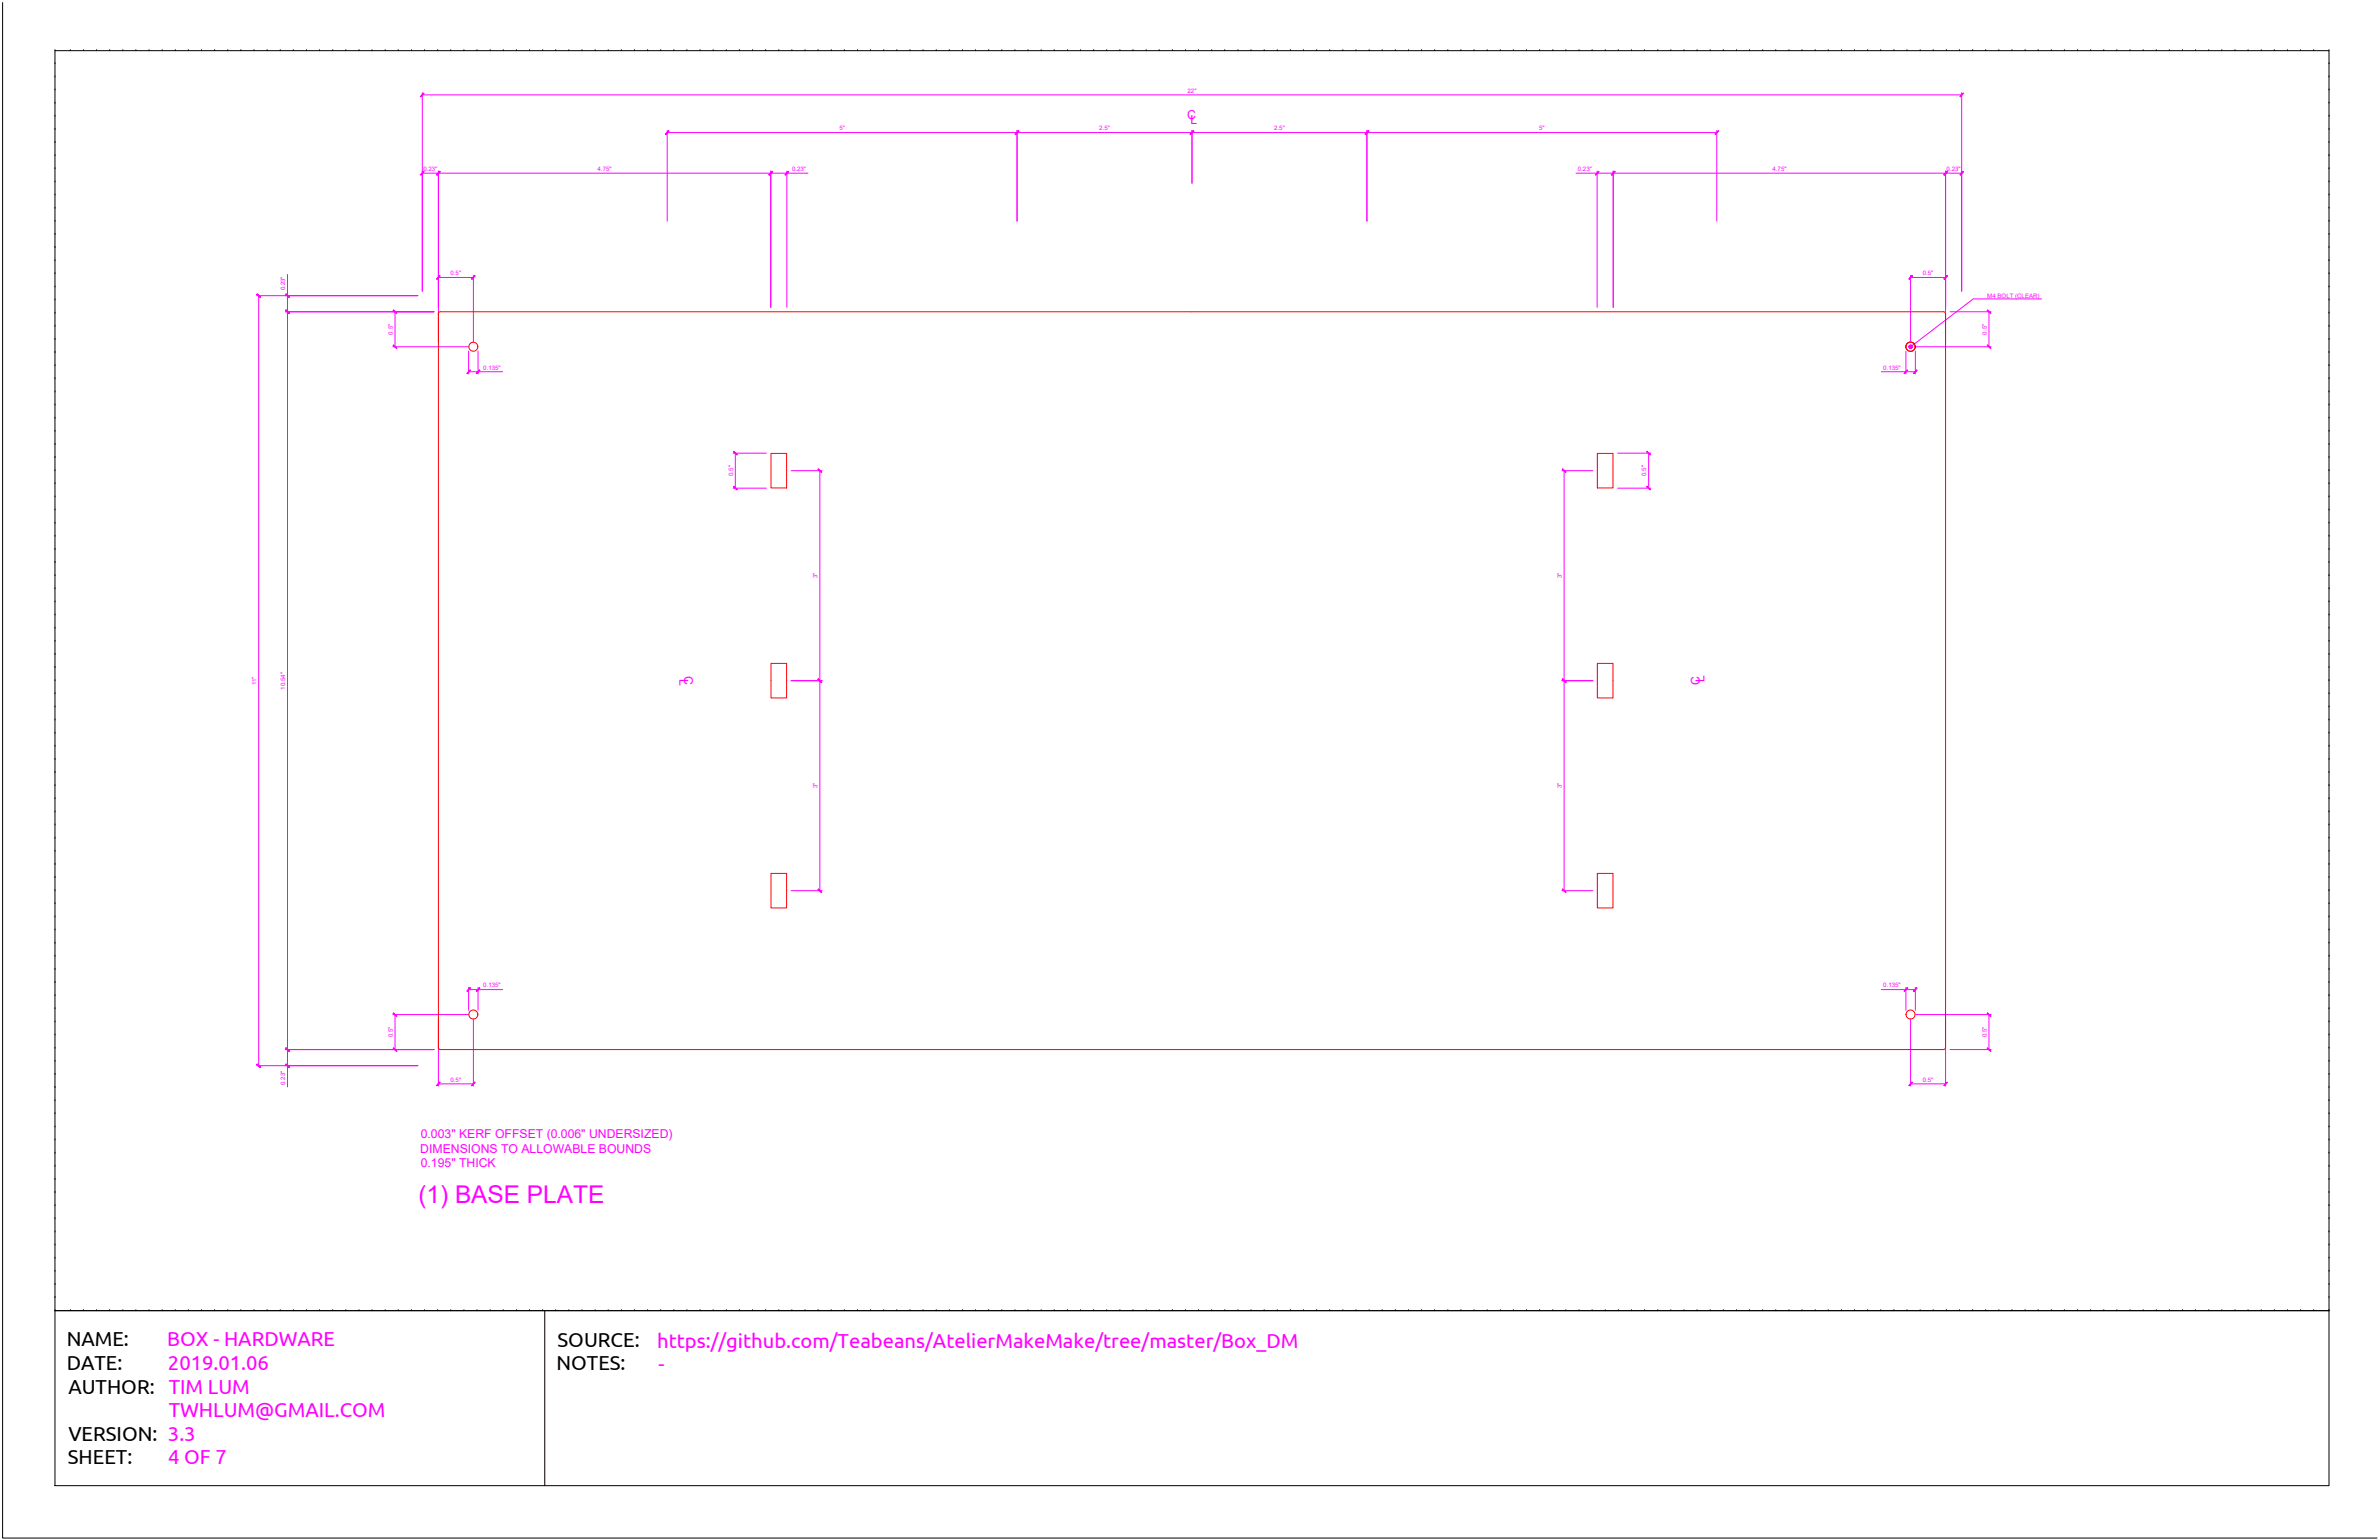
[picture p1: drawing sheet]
<svg xmlns="http://www.w3.org/2000/svg" width="864mm" height="559mm" viewBox="0 0 864 559" stroke-linecap="round" stroke-linejoin="round" font-family="sans-serif">
<defs><g id="words">
<text font-size="8.9" fill="#f0f" x="151.9" y="436.4">(1) BASE PLATE</text>
<g font-size="7.3">
<text x="24.2" y="488.5">NAME:</text>
<text x="202.4" y="488.7">SOURCE:</text>
<text x="24.2" y="497">DATE:</text>
<text x="202" y="497.3">NOTES:</text>
<text x="24.8" y="505.6">AUTHOR: TIM LUM</text>
<text x="24.8" y="522.7">VERSION: 3.3</text>
<text x="24.7" y="531.3">SHEET:</text>
</g>
<g font-size="7.3" fill="#f0f">
<text x="60.7" y="488.6">BOX - HARDWARE</text>
<text x="238.6" y="489.1">https://github.com/Teabeans/AtelierMakeMake/tree/master/Box_DM</text>
<text x="61" y="497.2">2019.01.06</text>
<text x="239" y="497.6">-</text>
<text x="61.3" y="514.2">TWHLUM@GMAIL.COM</text>
<text x="61.1" y="531.4">4 OF 7</text>
</g>
<g font-size="4.4" fill="#f0f">
<text x="431" y="43.2">C</text>
<text x="432.2" y="44.8">L</text>
<text x="248.3" y="245.3" transform="rotate(90 248.3 245.3)">C</text>
<text x="246.6" y="246.4" transform="rotate(90 246.6 246.4)">L</text>
<text x="617.1" y="248.7" transform="rotate(-90 617.1 248.7)">C</text>
<text x="618.8" y="247.5" transform="rotate(-90 618.8 247.5)">L</text>
<text x="152.8" y="412.9">0.003&quot; KERF OFFSET (0.006&quot; UNDERSIZED)</text>
<text x="152.6" y="418.3">DIMENSIONS TO ALLOWABLE BOUNDS</text>
<text x="152.8" y="423.6">0.195&quot; THICK</text>
</g>
<g font-size="2.2" fill="#f0f">
<text x="431.1" y="33.6">22&quot;</text>
<text x="304.7" y="47.3">5&quot;</text>
<text x="399" y="47.3">2.5&quot;</text>
<text x="462.5" y="47.3">2.5&quot;</text>
<text x="558.7" y="47.3">5&quot;</text>
<text x="153.7" y="62">0.23&quot;</text>
<text x="216.9" y="62">4.75&quot;</text>
<text x="287.5" y="62">0.23&quot;</text>
<text x="572.8" y="62">0.23&quot;</text>
<text x="643.4" y="62">4.75&quot;</text>
<text x="706.6" y="62">0.23&quot;</text>
<text x="163.5" y="99.8">0.5&quot;</text>
<text x="698" y="99.8">0.5&quot;</text>
<text x="103.6" y="105.4" transform="rotate(-90 103.6 105.4)">0.23&quot;</text>
<text x="721.4" y="108">M4 BOLT (CLEAR)</text>
<text x="142.6" y="121.4" transform="rotate(-90 142.6 121.4)">0.5&quot;</text>
<text x="721.2" y="121.4" transform="rotate(-90 721.2 121.4)">0.5&quot;</text>
<text x="175.4" y="134.1">0.135&quot;</text>
<text x="683.7" y="134.1">0.135&quot;</text>
<text x="266.1" y="172.7" transform="rotate(-90 266.1 172.7)">0.5&quot;</text>
<text x="597.6" y="172.7" transform="rotate(-90 597.6 172.7)">0.5&quot;</text>
<text x="296.8" y="209.9" transform="rotate(-90 296.8 209.9)">3&quot;</text>
<text x="567" y="209.9" transform="rotate(-90 567 209.9)">3&quot;</text>
<text x="93.1" y="248.7" transform="rotate(-90 93.1 248.7)">11&quot;</text>
<text x="103.6" y="250.2" transform="rotate(-90 103.6 250.2)">10.54&quot;</text>
<text x="296.8" y="286.1" transform="rotate(-90 296.8 286.1)">3&quot;</text>
<text x="567" y="286.1" transform="rotate(-90 567 286.1)">3&quot;</text>
<text x="175.4" y="358.2">0.135&quot;</text>
<text x="683.7" y="358.2">0.135&quot;</text>
<text x="142.6" y="376.4" transform="rotate(-90 142.6 376.4)">0.5&quot;</text>
<text x="721.2" y="376.4" transform="rotate(-90 721.2 376.4)">0.5&quot;</text>
<text x="103.6" y="393.7" transform="rotate(-90 103.6 393.7)">0.23&quot;</text>
<text x="163.5" y="392.5">0.5&quot;</text>
<text x="698" y="392.5">0.5&quot;</text>
</g>
</g></defs>
<!-- layer: ANNO -->
<g fill="none" stroke="#f0f" stroke-width=".36">
<path d="M153.3 33.6v72.1M153.3 34.4h558.8M712.1 33.6v72.1M242.2 48.1h381M242.2 47.3v33M369.2 47.3v33M432.7 47.3v19.2M496.2 47.3v33M623.2 47.3v33M153.3 62.8h140M159.1 62.1v62.1M279.8 62.1v49.4"/>
<path d="M285.6 62.1v49.4M572.1 62.8h140M579.8 62.1v49.4M585.6 62.1v49.4M706.3 62.1v62.1M104.4 99.6v294.8M171.8 99.9v24.3M693.6 99.9v24.3M93.1 107.3h58.6M93.9 107.3v279.4M103.6 113.1h53.9M143.4 113.1v12.7"/>
<path d="M159.1 100.7h12.7M693.6 100.7h12.7M707.9 113.1h14.9M722 113.1v12.7M142.6 125.8h27.6M170.1 134.9h12.4M170.1 127.4v8.3M173.5 127.4v8.3M682.9 134.9h12.4M691.9 127.4v8.3M695.2 125.8h27.6M695.3 127.4v8.3"/>
<path d="M266.1 164.4h12.1M266.1 177.1h12.1M266.9 164.4v12.7M287.2 170.8h11.2M297.6 170.8v152.4M567 170.8h11.2M567.8 170.8v152.4M587.2 164.4h12.1M587.2 177.1h12.1M598.5 164.4v12.7M287.2 247h11.2M567 247h11.2"/>
<path d="M287.2 323.2h11.2M567 323.2h11.2M170.1 359.1h12.4M170.1 358.3v8.3M173.5 358.3v8.3M682.9 359.1h12.4M691.9 358.3v8.3M695.3 358.3v8.3M142.6 368.1h27.6M143.4 368.1v12.7M159.1 369.8v24.3M171.8 369.8v24.3"/>
<path d="M693.6 369.8v24.3M695.2 368.1h27.6M706.3 369.8v24.3M722 368.1v12.7M93.1 386.7h58.6M103.6 380.8h53.9M159.1 393.3h12.7M693.6 393.3h12.7M707.9 380.8h14.9"/>
</g>
<!-- layer: 0 -->
<g fill="#f0f" stroke="#f0f" stroke-width=".36">
<path d="M153.8 33.8l-1 1.3zM152.6 35l1.2-1.2z"/>
<path d="M711.5 35l1.2-1.2zM712.7 33.8l-1.1 1.3z"/>
<path d="M153.8 62.2l-1 1.3zM152.6 63.4l1.2-1.2z"/>
<path d="M158.5 63.4l1.2-1.2zM159.7 62.2l-1.1 1.3z"/>
<path d="M706.8 62.2l-1 1.3zM706.8 62.2l-1 1.3z"/>
<path d="M711.5 63.4l1.2-1.2zM712.7 62.2l-1.1 1.3z"/>
<path d="M432 48.7l1.3-1.2zM433.3 47.5l-1.1 1.3z"/>
<path d="M369.7 47.5l-1 1.3zM369.7 47.5l-1 1.3z"/>
<path d="M368.5 48.7l1.2-1.2zM369.7 47.5l-1 1.3z"/>
<path d="M242.7 47.5l-1 1.3zM242.7 47.5l-1 1.3z"/>
<path d="M433.3 47.5l-1.1 1.3zM432 48.7l1.3-1.2z"/>
<path d="M495.6 48.7l1.2-1.2zM496.8 47.5l-1.1 1.3z"/>
<path d="M496.8 47.5l-1.1 1.3zM496.8 47.5l-1.1 1.3z"/>
<path d="M623.8 47.5l-1.1 1.3zM623.8 47.5l-1.1 1.3z"/>
<path d="M280.3 62.2l-1.1 1.3zM279.1 63.4l1.2-1.2z"/>
<path d="M285 63.4l1.1-1.2zM286.1 62.2l-1 1.3z"/>
<path d="M279.1 63.4l1.2-1.2zM280.3 62.2l-1.1 1.3z"/>
<path d="M159.7 62.2l-1.1 1.3zM158.5 63.4l1.2-1.2z"/>
<path d="M585 63.4l1.2-1.2zM586.2 62.2l-1.1 1.3z"/>
<path d="M580.3 62.2l-1 1.3zM579.1 63.4l1.2-1.2z"/>
<path d="M586.2 62.2l-1.1 1.3zM585 63.4l1.2-1.2z"/>
<path d="M706.8 62.2l-1 1.3zM706.8 62.2l-1 1.3z"/>
<path d="M103.7 112.6l1.3 1zM103.7 112.6l1.3 1z"/>
<path d="M103.9 380.2l1.1 1.2zM103.7 380.3l1.3 1.1z"/>
<path d="M103.9 112.5l1.1 1.1zM103.7 112.6l1.3 1z"/>
<path d="M103.7 106.7l1.3 1.1zM103.9 106.6l1.1 1.2z"/>
<path d="M93.2 106.7l1.3 1.1zM93.4 106.6l1.1 1.2z"/>
<path d="M93.4 386.1l1.1 1.1zM93.2 386.2l1.3 1z"/>
<path d="M103.7 380.3l1.3 1.1zM103.7 380.3l1.3 1.1z"/>
<path d="M103.9 386.1l1.1 1.1zM103.7 386.2l1.3 1z"/>
<path d="M693.1 126.2l.2 .2 .3-.6zM693.6 125.8v.6h-.3zM693.6 125.8v.6l.3-.1z"/>
<path d="M693.6 125.8l.3 .5 .2-.3zM693.6 125.8l.6-.1-.1 .3zM693.6 125.8l.6-.1-.2-.3z"/>
<path d="M693.8 125.3l-.2 .5 .4-.4zM693.5 125.2l.3 .1-.2 .5zM693.2 125.4l.4 .4-.1-.6z"/>
<path d="M693.2 125.4l-.2 .2 .6 .2zM693 125.6l.6 .2-.6 .1zM693 125.9l.1 .3 .5-.4z"/>
<path d="M694.1 100l-1 1.3zM694.1 100l-1 1.3z"/>
<path d="M706.8 100l-1 1.3zM706.8 100l-1 1.3z"/>
<path d="M721.4 112.6l1.3 1zM721.4 112.6l1.3 1z"/>
<path d="M721.4 125.3l1.3 1zM721.4 125.3l1.3 1z"/>
<path d="M694.6 135.4l1.2-1.1zM695.8 134.3l-1.1 1.3z"/>
<path d="M692.4 134.3l-1.1 1.3zM692.4 134.3l-1.1 1.3z"/>
<path d="M171.2 101.2l1.2-1.2zM172.4 100l-1.1 1.3z"/>
<path d="M159.7 100l-1.1 1.3zM158.5 101.2l1.2-1.2z"/>
<path d="M142.7 112.6l1.3 1zM142.7 112.6l1.3 1z"/>
<path d="M142.8 125.2l1.2 1.1zM142.7 125.3l1.3 1z"/>
<path d="M170.7 134.3l-1.1 1.3zM170.7 134.3l-1.1 1.3z"/>
<path d="M172.9 135.4l1.2-1.1zM174.1 134.3l-1.1 1.3z"/>
<path d="M694.1 392.7l-1 1.3zM694.1 392.7l-1 1.3z"/>
<path d="M706.8 392.7l-1 1.3zM706.8 392.7l-1 1.3z"/>
<path d="M721.4 380.3l1.3 1.1zM721.4 380.3l1.3 1.1z"/>
<path d="M721.4 367.6l1.3 1.1zM721.4 367.6l1.3 1.1z"/>
<path d="M694.6 359.6l1.2-1.2zM695.8 358.4l-1.1 1.3z"/>
<path d="M692.4 358.4l-1.1 1.3zM692.4 358.4l-1.1 1.3z"/>
<path d="M171.2 393.8l1.2-1.1zM172.4 392.7l-1.1 1.3z"/>
<path d="M159.7 392.7l-1.1 1.3zM159.7 392.7l-1.1 1.3z"/>
<path d="M142.8 380.2l1.2 1.2zM142.7 380.3l1.3 1.1z"/>
<path d="M142.7 367.6l1.3 1.1zM142.7 367.6l1.3 1.1z"/>
<path d="M170.7 358.4l-1.1 1.3zM170.7 358.4l-1.1 1.3z"/>
<path d="M172.9 359.6l1.2-1.2zM174.1 358.4l-1.1 1.3z"/>
<path d="M597.8 163.9l1.3 1zM597.8 163.9l1.3 1z"/>
<path d="M597.9 176.5l1.2 1.1zM597.8 176.6l1.3 1z"/>
<path d="M567.2 170.2l1.3 1.1zM567.2 170.2l1.3 1.1z"/>
<path d="M567.3 246.3l1.2 1.2zM567.2 246.4l1.3 1.1z"/>
<path d="M567.2 246.4l1.3 1.1zM567.2 246.4l1.3 1.1z"/>
<path d="M567.2 322.7l1.3 1zM567.2 322.7l1.3 1z"/>
<path d="M266.3 163.9l1.3 1zM266.4 163.8l1.2 1.1z"/>
<path d="M266.4 176.5l1.2 1.1zM266.3 176.6l1.3 1z"/>
<path d="M296.9 170.2l1.4 1.1zM297.1 170.1l1.2 1.2z"/>
<path d="M297.1 246.3l1.2 1.2zM296.9 246.4l1.4 1.1z"/>
<path d="M296.9 246.4l1.4 1.1zM297.1 246.3l1.2 1.2z"/>
<path d="M297.1 322.6l1.2 1.1zM296.9 322.7l1.4 1z"/>
</g>
<path d="M741.1 108.5h-24.8l-22.3 16.9" fill="none" stroke="#f0f" stroke-width=".36"/>
<g fill="none" stroke="#000" stroke-width=".36">
<path d="M.9 .9v557.2h862M20 18.4h.1M20 18.4h825.5v457.2h-825.5zM25.5 18.4h.1M30.3 18.4h.1M35.1 18.4h.1M39.8 18.4h.1M44.6 18.4h.1M49.3 18.4h.1M54.1 18.4h.1M58.9 18.4h.1M63.6 18.4h.1"/>
<path d="M68.4 18.4h.1M73.2 18.4h.1M77.9 18.4h.1M82.7 18.4h.1M87.4 18.4h.1M92.2 18.4h.1M97 18.4h.1M101.7 18.4h.1M106.5 18.4h.1M111.3 18.4h.1M116 18.4h.1M120.8 18.4h.1"/>
<path d="M125.5 18.4h.1M130.3 18.4h.1M135.1 18.4h.1M139.8 18.4h.1M144.6 18.4h.1M149.4 18.4h.1M154.1 18.4h.1M158.9 18.4h.1M163.6 18.4h.1M168.4 18.4h.1M173.2 18.4h.1M177.9 18.4h.1"/>
<path d="M182.7 18.4h.1M187.5 18.4h.1M192.2 18.4h.1M197 18.4h.1M201.7 18.4h.1M206.5 18.4h.1M211.3 18.4h.1M216 18.4h.1M220.8 18.4h.1M225.6 18.4h.1M230.3 18.4h.1M235.1 18.4h.1"/>
<path d="M239.8 18.4h.1M244.6 18.4h.1M249.4 18.4h.1M254.1 18.4h.1M258.9 18.4h.1M263.7 18.4h.1M268.4 18.4h.1M273.2 18.4h.1M277.9 18.4h.1M282.7 18.4h.1M287.5 18.4h.1M292.2 18.4h.1"/>
<path d="M297 18.4h.1M301.8 18.4h.1M306.5 18.4h.1M311.3 18.4h.1M316 18.4h.1M320.8 18.4h.1M325.6 18.4h.1M330.3 18.4h.1M335.1 18.4h.1M339.9 18.4h.1M344.6 18.4h.1M349.4 18.4h.1"/>
<path d="M354.1 18.4h.1M358.9 18.4h.1M363.7 18.4h.1M368.4 18.4h.1M373.2 18.4h.1M378 18.4h.1M382.7 18.4h.1M387.5 18.4h.1M392.2 18.4h.1M397 18.4h.1M401.8 18.4h.1M406.5 18.4h.1"/>
<path d="M411.3 18.4h.1M416.1 18.4h.1M420.8 18.4h.1M425.6 18.4h.1M430.3 18.4h.1M435.1 18.4h.1M439.9 18.4h.1M444.6 18.4h.1M449.4 18.4h.1M454.1 18.4h.1M458.9 18.4h.1M463.6 18.4h.1"/>
<path d="M468.4 18.4h.1M473.2 18.4h.1M478 18.4h.1M482.7 18.4h.1M487.5 18.4h.1M492.2 18.4h.1M497 18.4h.1M501.7 18.4h.1M506.5 18.4h.1M511.3 18.4h.1M516.1 18.4h.1M520.8 18.4h.1"/>
<path d="M525.6 18.4h.1M530.3 18.4h.1M535.1 18.4h.1M539.8 18.4h.1M544.6 18.4h.1M549.4 18.4h.1M554.2 18.4h.1M558.9 18.4h.1M563.7 18.4h.1M568.4 18.4h.1M573.2 18.4h.1M577.9 18.4h.1"/>
<path d="M582.7 18.4h.1M587.5 18.4h.1M592.3 18.4h.1M597 18.4h.1M601.8 18.4h.1M606.5 18.4h.1M611.3 18.4h.1M616 18.4h.1M620.8 18.4h.1M625.6 18.4h.1M630.4 18.4h.1M635.1 18.4h.1"/>
<path d="M639.9 18.4h.1M644.6 18.4h.1M649.4 18.4h.1M654.1 18.4h.1M658.9 18.4h.1M663.7 18.4h.1M668.5 18.4h.1M673.2 18.4h.1M678 18.4h.1M682.7 18.4h.1M687.5 18.4h.1M692.2 18.4h.1"/>
<path d="M697 18.4h.1M701.8 18.4h.1M706.6 18.4h.1M711.3 18.4h.1M716.1 18.4h.1M720.8 18.4h.1M725.6 18.4h.1M730.3 18.4h.1M735.1 18.4h.1M739.9 18.4h.1M744.7 18.4h.1M749.4 18.4h.1"/>
<path d="M754.2 18.4h.1M758.9 18.4h.1M763.7 18.4h.1M768.4 18.4h.1M773.2 18.4h.1M778 18.4h.1M782.8 18.4h.1M787.5 18.4h.1M792.3 18.4h.1M797 18.4h.1M801.8 18.4h.1M806.5 18.4h.1"/>
<path d="M811.3 18.4h.1M816.1 18.4h.1M820.9 18.4h.1M825.6 18.4h.1M830.4 18.4h.1M835.1 18.4h.1M839.9 18.4h.1M845.5 18.4h.1M20 37.4h.1M20 32.7h.1M20 27.9h.1M20 23.1h.1"/>
<path d="M845.5 23.1h.1M845.5 27.9h.1M845.5 32.7h.1M845.5 37.4h.1M20 56.5h.1M20 51.7h.1M20 47h.1M20 42.2h.1M845.5 42.2h.1M845.5 47h.1M845.5 51.7h.1M845.5 56.5h.1"/>
<path d="M20 75.5h.1M20 70.8h.1M20 66h.1M20 61.2h.1M845.5 61.2h.1M845.5 66h.1M845.5 70.8h.1M845.5 75.5h.1M20 99.3h.1M20 94.6h.1M20 89.8h.1M20 85.1h.1"/>
<path d="M20 80.3h.1M845.5 80.3h.1M845.5 85.1h.1M845.5 89.8h.1M845.5 94.6h.1M845.5 99.3h.1M20 118.4h.1M20 113.6h.1M20 108.9h.1M20 104.1h.1M845.5 104.1h.1M845.5 108.9h.1"/>
<path d="M845.5 113.6h.1M845.5 118.4h.1M20 137.4h.1M20 132.7h.1M20 127.9h.1M20 123.2h.1M845.5 123.2h.1M845.5 127.9h.1M845.5 132.7h.1M845.5 137.4h.1M20 156.5h.1M20 151.7h.1"/>
<path d="M20 147h.1M20 142.2h.1M845.5 142.2h.1M845.5 147h.1M845.5 151.7h.1M845.5 156.5h.1M20 175.5h.1M20 170.8h.1M20 166h.1M20 161.3h.1M845.5 161.3h.1M845.5 166h.1"/>
<path d="M845.5 170.8h.1M845.5 175.5h.1M20 199.4h.1M20 194.6h.1M20 189.8h.1M20 185.1h.1M20 180.3h.1M845.5 180.3h.1M845.5 185.1h.1M845.5 189.8h.1M845.5 194.6h.1M845.5 199.4h.1"/>
<path d="M20 218.4h.1M20 213.6h.1M20 208.9h.1M20 204.1h.1M845.5 204.1h.1M845.5 208.9h.1M845.5 213.6h.1M845.5 218.4h.1M20 237.5h.1M20 232.7h.1M20 227.9h.1M20 223.2h.1"/>
<path d="M845.5 223.2h.1M845.5 227.9h.1M845.5 232.7h.1M845.5 237.5h.1M20 256.5h.1M20 251.7h.1M20 247h.1M20 242.2h.1M845.5 242.2h.1M845.5 247h.1M845.5 251.7h.1M845.5 256.5h.1"/>
<path d="M20 275.6h.1M20 270.8h.1M20 266h.1M20 261.3h.1M845.5 261.3h.1M845.5 266h.1M845.5 270.8h.1M845.5 275.6h.1M20 299.4h.1M20 294.6h.1M20 289.8h.1M20 285.1h.1"/>
<path d="M20 280.3h.1M845.5 280.3h.1M845.5 285.1h.1M845.5 289.8h.1M845.5 294.6h.1M845.5 299.4h.1M20 318.4h.1M20 313.7h.1M20 308.9h.1M20 304.1h.1M845.5 304.1h.1M845.5 308.9h.1"/>
<path d="M845.5 313.7h.1M845.5 318.4h.1M20 337.5h.1M20 332.7h.1M20 327.9h.1M20 323.2h.1M845.5 323.2h.1M845.5 327.9h.1M845.5 332.7h.1M845.5 337.5h.1M20 356.5h.1M20 351.8h.1"/>
<path d="M20 347h.1M20 342.2h.1M845.5 342.2h.1M845.5 347h.1M845.5 351.8h.1M845.5 356.5h.1M20 375.6h.1M20 370.8h.1M20 366h.1M20 361.3h.1M845.5 361.3h.1M845.5 366h.1"/>
<path d="M845.5 370.8h.1M845.5 375.6h.1M20 399.4h.1M20 394.6h.1M20 389.9h.1M20 385.1h.1M20 380.3h.1M845.5 380.3h.1M845.5 385.1h.1M845.5 389.9h.1M845.5 394.6h.1M845.5 399.4h.1"/>
<path d="M20 418.4h.1M20 413.7h.1M20 408.9h.1M20 404.1h.1M845.5 404.1h.1M845.5 408.9h.1M845.5 413.7h.1M845.5 418.4h.1M20 437.5h.1M20 432.7h.1M20 428h.1M20 423.2h.1"/>
<path d="M845.5 423.2h.1M845.5 428h.1M845.5 432.7h.1M845.5 437.5h.1M20 456.5h.1M20 451.8h.1M20 447h.1M20 442.2h.1M845.5 442.2h.1M845.5 447h.1M845.5 451.8h.1M845.5 456.5h.1"/>
<path d="M20 475.6h.1M20 470.8h.1M20 466.1h.1M20 461.3h.1M20 475.6h825.5v63.5h-825.5zM25.5 475.6h.1M30.3 475.6h.1M35.1 475.6h.1M39.8 475.6h.1M44.6 475.6h.1M49.3 475.6h.1M54.1 475.6h.1"/>
<path d="M58.9 475.6h.1M63.6 475.6h.1M68.4 475.6h.1M73.2 475.6h.1M77.9 475.6h.1M82.7 475.6h.1M87.4 475.6h.1M92.2 475.6h.1M97 475.6h.1M101.7 475.6h.1M106.5 475.6h.1M111.3 475.6h.1"/>
<path d="M116 475.6h.1M120.8 475.6h.1M125.5 475.6h.1M130.3 475.6h.1M135.1 475.6h.1M139.8 475.6h.1M144.6 475.6h.1M149.4 475.6h.1M154.1 475.6h.1M158.9 475.6h.1M163.6 475.6h.1M168.4 475.6h.1"/>
<path d="M173.2 475.6h.1M177.9 475.6h.1M182.7 475.6h.1M187.5 475.6h.1M192.2 475.6h.1M197 475.6h.1M197.8 475.6v63.5M201.7 475.6h.1M206.5 475.6h.1M211.3 475.6h.1M216 475.6h.1M220.8 475.6h.1"/>
<path d="M225.6 475.6h.1M230.3 475.6h.1M235.1 475.6h.1M239.8 475.6h.1M244.6 475.6h.1M249.4 475.6h.1M254.1 475.6h.1M258.9 475.6h.1M263.7 475.6h.1M268.4 475.6h.1M273.2 475.6h.1M277.9 475.6h.1"/>
<path d="M282.7 475.6h.1M287.5 475.6h.1M292.2 475.6h.1M297 475.6h.1M301.8 475.6h.1M306.5 475.6h.1M311.3 475.6h.1M316 475.6h.1M320.8 475.6h.1M325.6 475.6h.1M330.3 475.6h.1M335.1 475.6h.1"/>
<path d="M339.9 475.6h.1M344.6 475.6h.1M349.4 475.6h.1M354.1 475.6h.1M358.9 475.6h.1M363.7 475.6h.1M368.4 475.6h.1M373.2 475.6h.1M378 475.6h.1M382.7 475.6h.1M387.5 475.6h.1M392.2 475.6h.1"/>
<path d="M397 475.6h.1M401.8 475.6h.1M406.5 475.6h.1M411.3 475.6h.1M416.1 475.6h.1M420.8 475.6h.1M425.6 475.6h.1M430.3 475.6h.1M435.1 475.6h.1M439.9 475.6h.1M444.6 475.6h.1M449.4 475.6h.1"/>
<path d="M454.1 475.6h.1M458.9 475.6h.1M463.6 475.6h.1M468.4 475.6h.1M473.2 475.6h.1M478 475.6h.1M482.7 475.6h.1M487.5 475.6h.1M492.2 475.6h.1M497 475.6h.1M501.7 475.6h.1M506.5 475.6h.1"/>
<path d="M511.3 475.6h.1M516.1 475.6h.1M520.8 475.6h.1M525.6 475.6h.1M530.3 475.6h.1M535.1 475.6h.1M539.8 475.6h.1M544.6 475.6h.1M549.4 475.6h.1M554.2 475.6h.1M558.9 475.6h.1M563.7 475.6h.1"/>
<path d="M568.4 475.6h.1M573.2 475.6h.1M577.9 475.6h.1M582.7 475.6h.1M587.5 475.6h.1M592.3 475.6h.1M597 475.6h.1M601.8 475.6h.1M606.5 475.6h.1M611.3 475.6h.1M616 475.6h.1M620.8 475.6h.1"/>
<path d="M625.6 475.6h.1M630.4 475.6h.1M635.1 475.6h.1M639.9 475.6h.1M644.6 475.6h.1M649.4 475.6h.1M654.1 475.6h.1M658.9 475.6h.1M663.7 475.6h.1M668.5 475.6h.1M673.2 475.6h.1M678 475.6h.1"/>
<path d="M682.7 475.6h.1M687.5 475.6h.1M692.2 475.6h.1M697 475.6h.1M701.8 475.6h.1M706.6 475.6h.1M711.3 475.6h.1M716.1 475.6h.1M720.8 475.6h.1M725.6 475.6h.1M730.3 475.6h.1M735.1 475.6h.1"/>
<path d="M739.9 475.6h.1M744.7 475.6h.1M749.4 475.6h.1M754.2 475.6h.1M758.9 475.6h.1M763.7 475.6h.1M768.4 475.6h.1M773.2 475.6h.1M778 475.6h.1M782.8 475.6h.1M787.5 475.6h.1M792.3 475.6h.1"/>
<path d="M797 475.6h.1M801.8 475.6h.1M806.5 475.6h.1M811.3 475.6h.1M816.1 475.6h.1M820.9 475.6h.1M825.6 475.6h.1M830.4 475.6h.1M835.1 475.6h.1M839.9 475.6h.1M845.5 461.3h.1M845.5 466.1h.1"/>
<path d="M845.5 470.8h.1M845.5 475.6h.1"/>
<circle cx="693.5" cy="125.8" r="1.71"/>
</g>
<!-- layer: CUT -->
<g fill="none" stroke="#f00" stroke-width=".36">
<path d="M159.1 113.9v266.2M159.9 113.1l-.6 .2-.2 .6M159.9 113.1h545.6M705.5 113.1l.5 .2 .3 .6v266.2l-.5 .7h-545.9l-.6-.2-.2-.5M279.9 164.5h5.7v12.6h-5.7zM579.9 164.5h5.6v12.6h-5.6zM279.9 240.7h5.7v12.6h-5.7zM579.9 240.7h5.6v12.6h-5.6zM279.9 316.9h5.7v12.6h-5.7zM579.9 316.9h5.6v12.6h-5.6z"/>
<circle cx="171.8" cy="125.8" r="1.63"/>
<circle cx="693.5" cy="125.8" r="1.63"/>
<circle cx="171.8" cy="368.1" r="1.63"/>
<circle cx="693.5" cy="368.1" r="1.63"/>
</g>
<use href="#words"/>
</svg>
